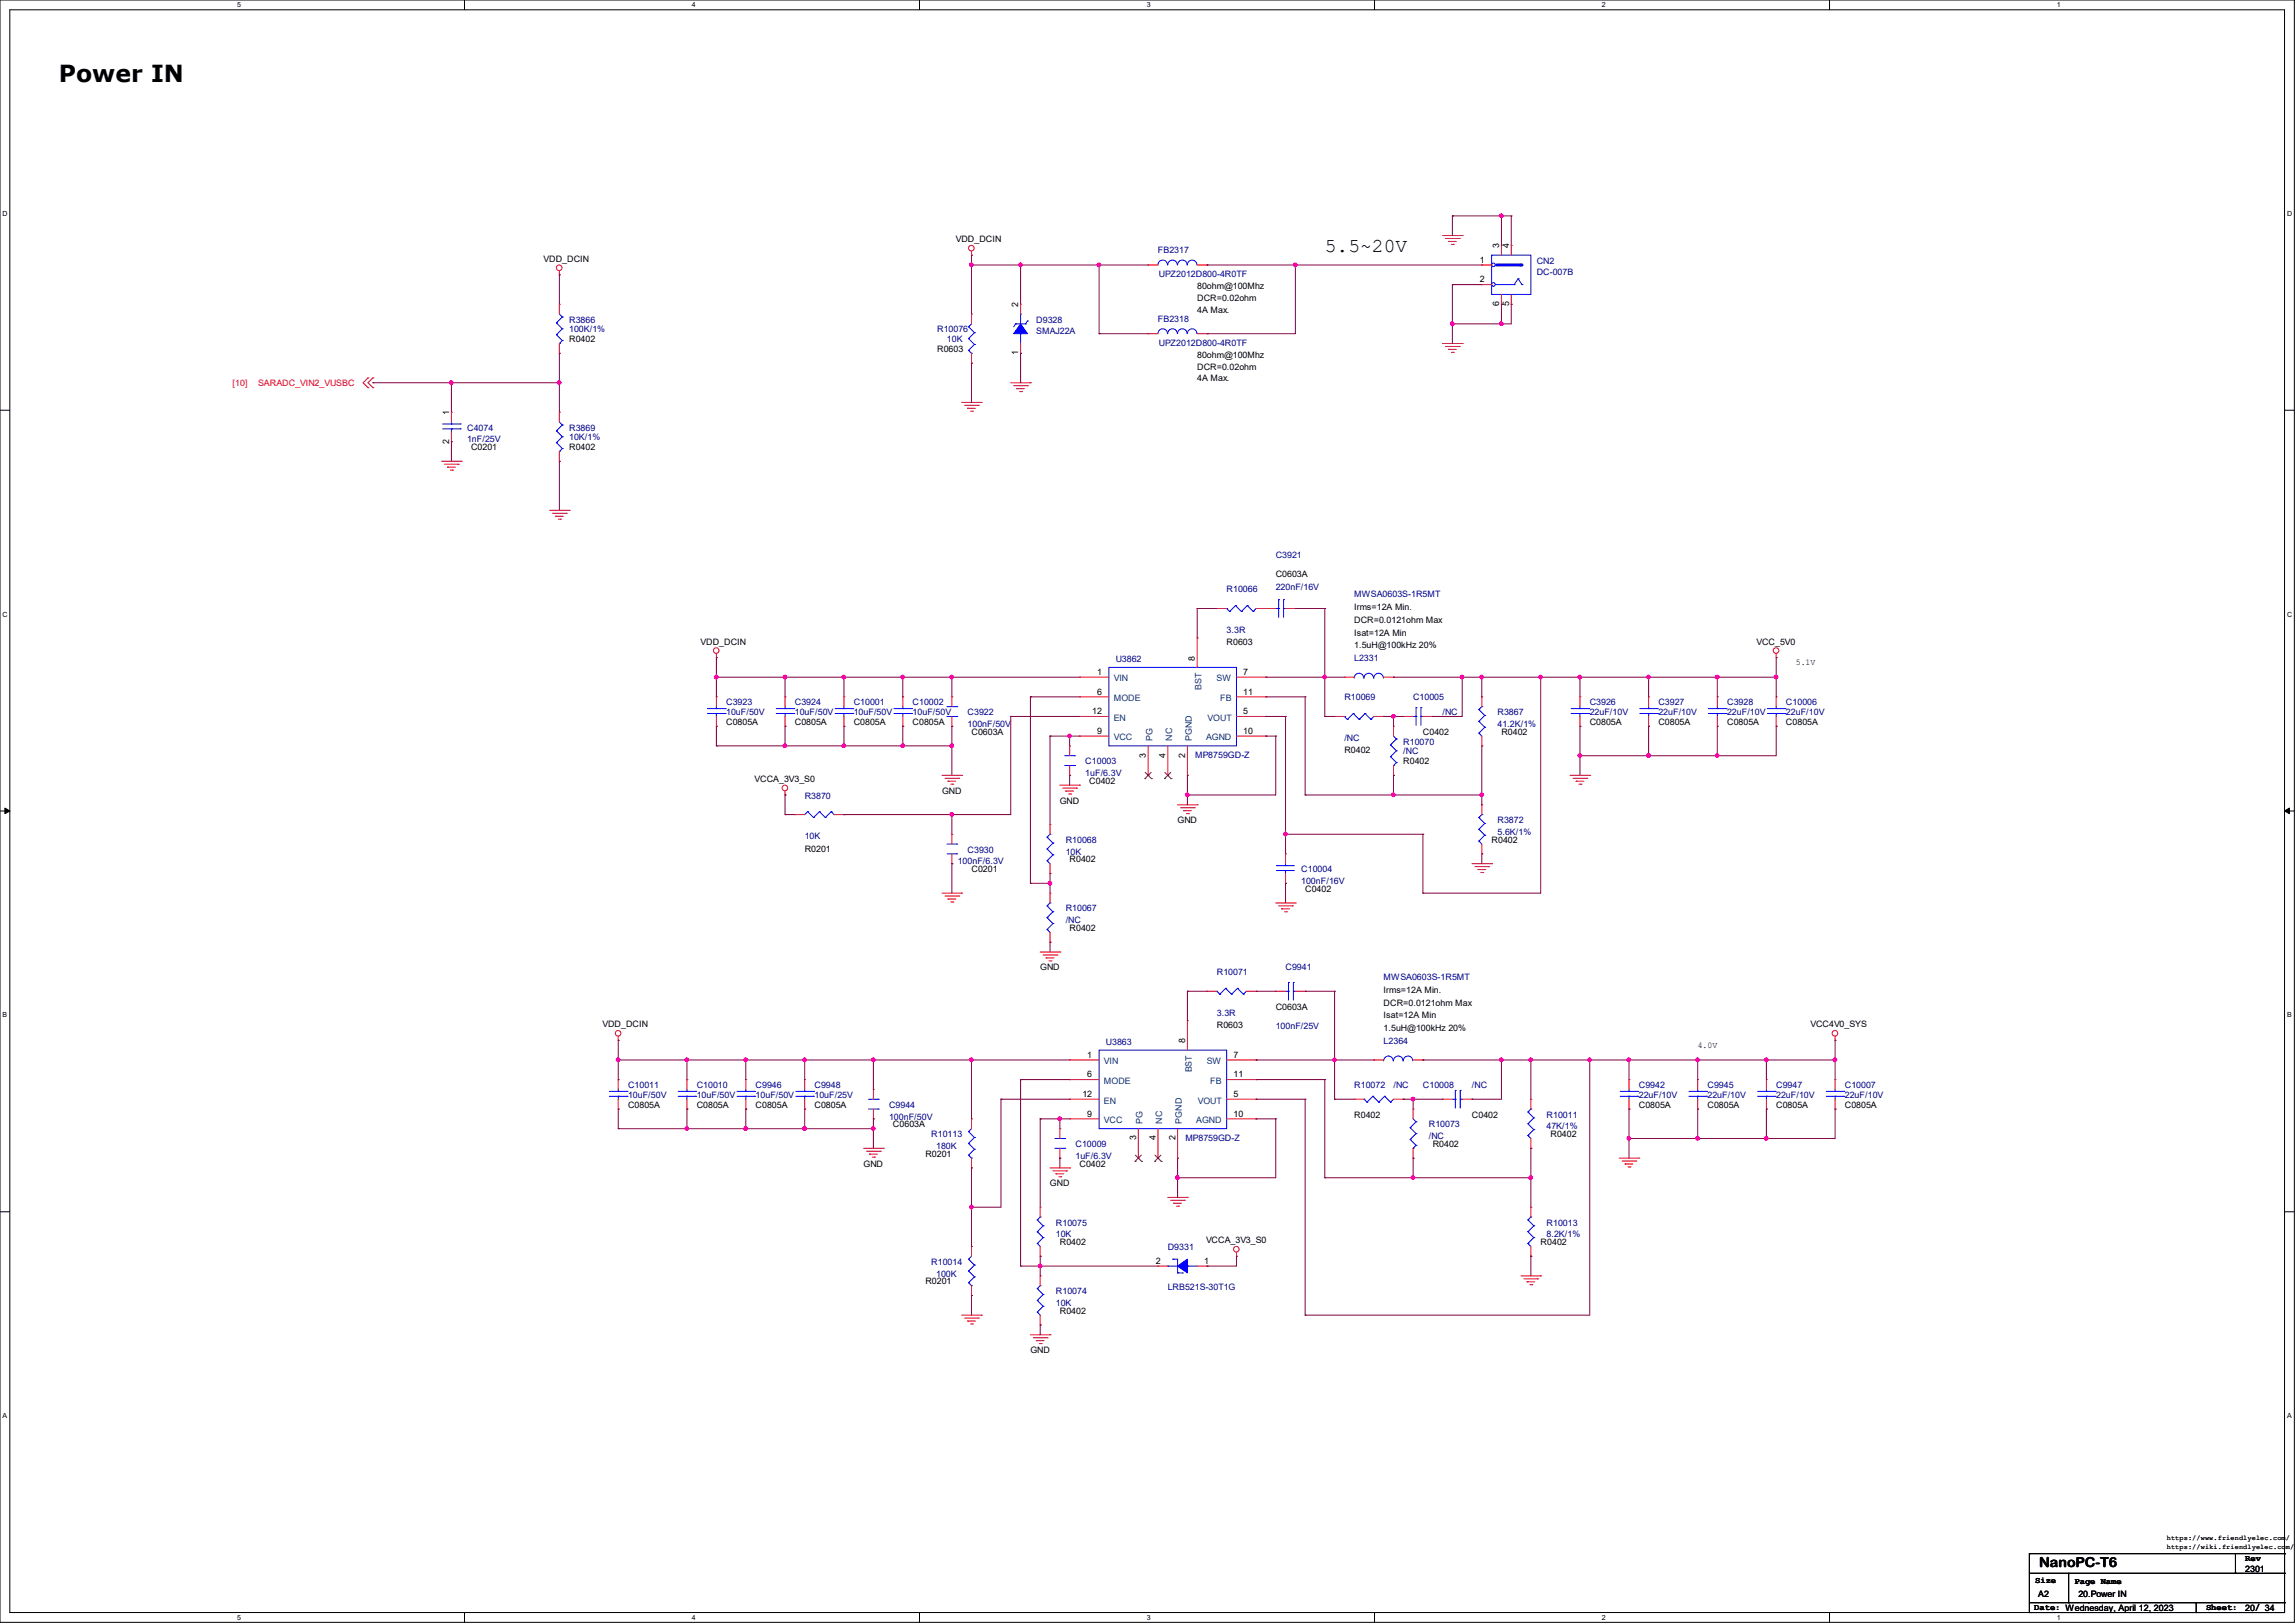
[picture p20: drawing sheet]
<svg xmlns="http://www.w3.org/2000/svg" width="297mm" height="210mm" viewBox="0 0 297 210" stroke-linecap="round" stroke-linejoin="round" font-family="sans-serif">
<defs><g id="words">
<text font-size="3" x="7.6" y="10.7">Power IN</text>
<text font-size="2.5" x="171.4" y="32.6">5.5~20V</text>
<text font-size="1.8" x="263.9" y="202.7">NanoPC-T6</text>
<g font-size="1.1">
<text x="70.4" y="33.9">VDD_DCIN</text>
<text x="123.7" y="31.3">VDD_DCIN</text>
<text x="191.5" y="34">1</text>
<text x="194" y="32.1" transform="rotate(-90 194 32.1)">3</text>
<text x="195.3" y="32.1" transform="rotate(-90 195.3 32.1)">4</text>
<text x="131.8" y="39.8" transform="rotate(-90 131.8 39.8)">2</text>
<text x="154.9" y="37.4">80ohm@100Mhz</text>
<text x="154.9" y="38.9">DCR=0.02ohm</text>
<text x="154.9" y="40.5">4A Max.</text>
<text x="191.5" y="36.5">2</text>
<text x="194" y="39.6" transform="rotate(-90 194 39.6)">6</text>
<text x="195.3" y="39.6" transform="rotate(-90 195.3 39.6)">5</text>
<text x="73.7" y="44.3">R0402</text>
<text x="121.3" y="45.6">R0603</text>
<text x="131.8" y="46" transform="rotate(-90 131.8 46)">1</text>
<text x="154.9" y="46.3">80ohm@100Mhz</text>
<text x="154.9" y="47.8">DCR=0.02ohm</text>
<text x="58.1" y="53.7" transform="rotate(-90 58.1 53.7)">1</text>
<text x="154.9" y="49.4">4A Max.</text>
<text x="58.1" y="57.4" transform="rotate(-90 58.1 57.4)">2</text>
<text x="61" y="58.3">C0201</text>
<text x="73.7" y="58.3">R0402</text>
<text x="165.1" y="74.6">C0603A</text>
<text x="90.7" y="83.4">VDD_DCIN</text>
<text x="158.7" y="83.5">R0603</text>
<text x="175.3" y="79">Irms=12A Min.</text>
<text x="175.3" y="80.6">DCR=0.0121ohm Max</text>
<text x="175.3" y="82.3">Isat=12A Min</text>
<text x="175.3" y="83.9">1.5uH@100kHz 20%</text>
<text x="227.3" y="83.4">VCC_5V0</text>
<text x="142" y="87.3">1</text>
<text x="142" y="89.9">6</text>
<text x="154.6" y="85.5" transform="rotate(-90 154.6 85.5)">8</text>
<text x="160.9" y="87.3">7</text>
<text x="160.9" y="89.9">11</text>
<text x="232.4" y="86.1">5.1V</text>
<text x="94" y="93.8">C0805A</text>
<text x="102.9" y="93.8">C0805A</text>
<text x="110.5" y="93.8">C0805A</text>
<text x="118.1" y="93.8">C0805A</text>
<text x="125.7" y="95.1">C0603A</text>
<text x="141.3" y="92.4">12</text>
<text x="142" y="95">9</text>
<text x="160.9" y="92.4">5</text>
<text x="160.9" y="95">10</text>
<text x="184.1" y="95.1">C0402</text>
<text x="194.3" y="95.1">R0402</text>
<text x="205.7" y="93.8">C0805A</text>
<text x="214.6" y="93.8">C0805A</text>
<text x="223.5" y="93.8">C0805A</text>
<text x="231.1" y="93.8">C0805A</text>
<text x="97.7" y="101.2">VCCA_3V3_S0</text>
<text x="141" y="101.4">C0402</text>
<text x="148.3" y="98" transform="rotate(-90 148.3 98)">3</text>
<text x="150.8" y="98" transform="rotate(-90 150.8 98)">4</text>
<text x="153.4" y="98" transform="rotate(-90 153.4 98)">2</text>
<text x="174" y="97.5">R0402</text>
<text x="181.6" y="98.9">R0402</text>
<text x="121.9" y="102.7">GND</text>
<text x="137.2" y="104">GND</text>
<text x="152.4" y="106.5">GND</text>
<text x="104.1" y="110.2">R0201</text>
<text x="125.7" y="112.9">C0201</text>
<text x="138.4" y="111.6">R0402</text>
<text x="193" y="109.1">R0402</text>
<text x="168.9" y="115.4">C0402</text>
<text x="134.6" y="125.6">GND</text>
<text x="138.4" y="120.5">R0402</text>
<text x="165.1" y="130.6">C0603A</text>
<text x="179.1" y="128.5">Irms=12A Min.</text>
<text x="179.1" y="130.1">DCR=0.0121ohm Max</text>
<text x="179.1" y="131.8">Isat=12A Min</text>
<text x="78" y="132.9">VDD_DCIN</text>
<text x="140.7" y="136.9">1</text>
<text x="153.4" y="135" transform="rotate(-90 153.4 135)">8</text>
<text x="157.5" y="133.1">R0603</text>
<text x="159.6" y="136.9">7</text>
<text x="179.1" y="133.4">1.5uH@100kHz 20%</text>
<text x="219.7" y="135.6">4.0V</text>
<text x="234.3" y="132.9">VCC4V0_SYS</text>
<text x="81.3" y="143.3">C0805A</text>
<text x="90.2" y="143.3">C0805A</text>
<text x="97.8" y="143.3">C0805A</text>
<text x="105.4" y="143.3">C0805A</text>
<text x="140.1" y="141.9">12</text>
<text x="140.7" y="139.4">6</text>
<text x="159.6" y="141.9">5</text>
<text x="159.6" y="139.4">11</text>
<text x="212.1" y="143.3">C0805A</text>
<text x="221" y="143.3">C0805A</text>
<text x="229.9" y="143.3">C0805A</text>
<text x="238.8" y="143.3">C0805A</text>
<text x="115.6" y="145.9">C0603A</text>
<text x="119.8" y="149.7">R0201</text>
<text x="140.7" y="144.5">9</text>
<text x="147" y="147.6" transform="rotate(-90 147 147.6)">3</text>
<text x="149.6" y="147.6" transform="rotate(-90 149.6 147.6)">4</text>
<text x="152.1" y="147.6" transform="rotate(-90 152.1 147.6)">2</text>
<text x="159.6" y="144.5">10</text>
<text x="175.3" y="144.6">R0402</text>
<text x="185.4" y="148.4">R0402</text>
<text x="190.5" y="144.6">C0402</text>
<text x="200.7" y="147.2">R0402</text>
<text x="111.8" y="151">GND</text>
<text x="135.9" y="153.5">GND</text>
<text x="139.7" y="151">C0402</text>
<text x="137.2" y="161.1">R0402</text>
<text x="156.1" y="160.9">VCCA_3V3_S0</text>
<text x="199.4" y="161.1">R0402</text>
<text x="119.8" y="166.2">R0201</text>
<text x="149.6" y="163.5">2</text>
<text x="155.8" y="163.5">1</text>
<text x="137.2" y="170">R0402</text>
<text x="133.3" y="175.1">GND</text>
<text x="290.6" y="203.4">2301</text>
<text x="290.6" y="202">Rev</text>
<text x="263.3" y="208.4">Date: Wednesday, April 12, 2023</text>
<text x="263.4" y="204.8">Size</text>
<text x="263.8" y="206.6">A2</text>
<text x="268.5" y="204.9">Page Name</text>
<text x="269" y="206.6">20.Power IN</text>
<text x="285.5" y="208.4">Sheet:</text>
<text x="290.6" y="208.5">20/ 34</text>
</g>
<g font-size="1.1" fill="#000080">
<text x="149.9" y="32.7">FB2317</text>
<text x="150" y="35.9">UPZ2012D800-4R0TF</text>
<text x="198.9" y="35.6">DC-007B</text>
<text x="198.9" y="34.1">CN2</text>
<text x="73.7" y="41.7">R3866</text>
<text x="134.1" y="41.7">D9328</text>
<text x="149.9" y="41.6">FB2318</text>
<text x="73.7" y="43">100K/1%</text>
<text x="121.3" y="43">R10076</text>
<text x="122.6" y="44.3">10K</text>
<text x="134.1" y="43.3">SMAJ22A</text>
<text x="150" y="44.8">UPZ2012D800-4R0TF</text>
<text x="60.5" y="55.7">C4074</text>
<text x="60.5" y="57.2">1nF/25V</text>
<text x="73.7" y="55.7">R3869</text>
<text x="73.7" y="57">10K/1%</text>
<text x="158.7" y="76.7">R10066</text>
<text x="165.1" y="72.2">C3921</text>
<text x="165.1" y="76.3">220nF/16V</text>
<text x="175.3" y="77.3">MWSA0603S-1R5MT</text>
<text x="158.7" y="81.9">3.3R</text>
<text x="144.4" y="85.7">U3862</text>
<text x="175.3" y="85.6">L2331</text>
<text x="94" y="91.3">C3923</text>
<text x="94" y="92.5">10uF/50V</text>
<text x="102.9" y="91.3">C3924</text>
<text x="102.9" y="92.5">10uF/50V</text>
<text x="110.5" y="91.3">C10001</text>
<text x="110.5" y="92.5">10uF/50V</text>
<text x="118.1" y="91.3">C10002</text>
<text x="118.1" y="92.5">10uF/50V</text>
<text x="125.2" y="92.5">C3922</text>
<text x="125.2" y="94.1">100nF/50V</text>
<text x="174" y="90.6">R10069</text>
<text x="174" y="95.8">/NC</text>
<text x="182.9" y="90.6">C10005</text>
<text x="186.7" y="92.5">/NC</text>
<text x="193.8" y="92.5">R3867</text>
<text x="193.8" y="94.1">41.2K/1%</text>
<text x="205.7" y="91.3">C3926</text>
<text x="205.7" y="92.5">22uF/10V</text>
<text x="214.6" y="91.3">C3927</text>
<text x="214.6" y="92.5">22uF/10V</text>
<text x="223.5" y="91.3">C3928</text>
<text x="223.5" y="92.5">22uF/10V</text>
<text x="231.1" y="91.3">C10006</text>
<text x="231.1" y="92.5">22uF/10V</text>
<text x="140.5" y="98.9">C10003</text>
<text x="140.5" y="100.4">1uF/6.3V</text>
<text x="154.7" y="98.1">MP8759GD-Z</text>
<text x="181.6" y="96.4">R10070</text>
<text x="181.6" y="97.6">/NC</text>
<text x="104.1" y="103.3">R3870</text>
<text x="193.8" y="106.5">R3872</text>
<text x="104.1" y="108.5">10K</text>
<text x="123.9" y="111.8">100nF/6.3V</text>
<text x="125.2" y="110.3">C3930</text>
<text x="137.9" y="109.1">R10068</text>
<text x="137.9" y="110.6">10K</text>
<text x="168.4" y="112.9">C10004</text>
<text x="193.8" y="108">5.6K/1%</text>
<text x="137.9" y="117.9">R10067</text>
<text x="137.9" y="119.5">/NC</text>
<text x="168.4" y="114.4">100nF/16V</text>
<text x="166.4" y="125.6">C9941</text>
<text x="157.5" y="126.2">R10071</text>
<text x="157.5" y="131.4">3.3R</text>
<text x="179.1" y="126.8">MWSA0603S-1R5MT</text>
<text x="143.1" y="135.2">U3863</text>
<text x="165.1" y="133.2">100nF/25V</text>
<text x="179.1" y="135.1">L2364</text>
<text x="81.3" y="140.8">C10011</text>
<text x="81.3" y="142.1">10uF/50V</text>
<text x="90.2" y="140.8">C10010</text>
<text x="90.2" y="142.1">10uF/50V</text>
<text x="97.8" y="140.8">C9946</text>
<text x="97.8" y="142.1">10uF/50V</text>
<text x="105.4" y="140.8">C9948</text>
<text x="105.4" y="142.1">10uF/25V</text>
<text x="115.1" y="143.3">C9944</text>
<text x="175.3" y="140.8">R10072</text>
<text x="180.3" y="140.8">/NC</text>
<text x="184.1" y="140.8">C10008</text>
<text x="190.5" y="140.8">/NC</text>
<text x="212.1" y="140.8">C9942</text>
<text x="212.1" y="142.1">22uF/10V</text>
<text x="221" y="140.8">C9945</text>
<text x="221" y="142.1">22uF/10V</text>
<text x="229.9" y="140.8">C9947</text>
<text x="229.9" y="142.1">22uF/10V</text>
<text x="238.8" y="140.8">C10007</text>
<text x="238.8" y="142.1">22uF/10V</text>
<text x="115.1" y="144.9">100nF/50V</text>
<text x="120.5" y="147.2">R10113</text>
<text x="121.2" y="148.7">180K</text>
<text x="139.2" y="148.4">C10009</text>
<text x="139.2" y="149.9">1uF/6.3V</text>
<text x="153.4" y="147.7">MP8759GD-Z</text>
<text x="184.9" y="145.9">R10073</text>
<text x="184.9" y="147.4">/NC</text>
<text x="200.1" y="144.6">R10011</text>
<text x="200.1" y="146.1">47K/1%</text>
<text x="136.6" y="158.6">R10075</text>
<text x="136.6" y="160.1">10K</text>
<text x="151.1" y="161.8">D9331</text>
<text x="200.1" y="158.6">R10013</text>
<text x="200.1" y="160.1">8.2K/1%</text>
<text x="120.5" y="163.7">R10014</text>
<text x="121.2" y="165.2">100K</text>
<text x="136.6" y="167.5">R10074</text>
<text x="151.1" y="167">LRB521S-30T1G</text>
<text x="136.6" y="169">10K</text>
</g>
<g font-size="1.1" fill="#f00">
<text x="30.1" y="50">[10]</text>
<text x="33.4" y="50">SARADC_VIN2_VUSBC</text>
</g>
<g font-size="1.1" fill="#004080">
<text x="144.1" y="88.2">VIN</text>
<text x="155.5" y="89.2" transform="rotate(-90 155.5 89.2)">BST</text>
<text x="157.4" y="88.2">SW</text>
<text x="144.1" y="90.7">MODE</text>
<text x="144.1" y="95.8">VCC</text>
<text x="144.1" y="93.3">EN</text>
<text x="149.1" y="95.9" transform="rotate(-90 149.1 95.9)">PG</text>
<text x="151.7" y="95.9" transform="rotate(-90 151.7 95.9)">NC</text>
<text x="154.2" y="95.9" transform="rotate(-90 154.2 95.9)">PGND</text>
<text x="156.1" y="95.8">AGND</text>
<text x="156.3" y="93.3">VOUT</text>
<text x="157.9" y="90.7">FB</text>
<text x="142.9" y="137.7">VIN</text>
<text x="156.2" y="137.7">SW</text>
<text x="142.9" y="140.3">MODE</text>
<text x="142.9" y="142.8">EN</text>
<text x="154.2" y="138.8" transform="rotate(-90 154.2 138.8)">BST</text>
<text x="155" y="142.8">VOUT</text>
<text x="156.6" y="140.3">FB</text>
<text x="142.9" y="145.3">VCC</text>
<text x="147.9" y="145.4" transform="rotate(-90 147.9 145.4)">PG</text>
<text x="150.4" y="145.4" transform="rotate(-90 150.4 145.4)">NC</text>
<text x="153" y="145.4" transform="rotate(-90 153 145.4)">PGND</text>
<text x="154.8" y="145.3">AGND</text>
</g>
<g font-size=".9">
<text x="30.7" y=".9">5</text>
<text x="89.5" y=".9">4</text>
<text x="148.4" y=".9">3</text>
<text x="207.3" y=".9">2</text>
<text x="266.2" y=".9">1</text>
<text x=".3" y="28">D</text>
<text x="296" y="28">D</text>
<text x=".3" y="79.8">C</text>
<text x="296" y="79.8">C</text>
<text x=".3" y="131.7">B</text>
<text x="296" y="131.7">B</text>
<text x=".3" y="183.5">A</text>
<text x="296" y="183.5">A</text>
<text x="280.4" y="200.5">https://wiki.friendlyelec.com/</text>
<text x="280.4" y="199.2">https://www.friendlyelec.com/</text>
<text x="30.7" y="209.6">5</text>
<text x="89.5" y="209.6">4</text>
<text x="148.4" y="209.6">3</text>
<text x="207.3" y="209.6">2</text>
<text x="266.2" y="209.6">1</text>
</g>
</g></defs>
<path d="M0 0h296.9v209.9h-296.9zM1.3 1.3h294.4v207.4h-294.4z" fill="none" stroke="#000" stroke-width=".13"/>
<g fill="#fff">
<path d="M30.7 .1h.5v1h-.5z"/>
<path d="M30.7 208.8h.5v1h-.5z"/>
</g>
<path d="M60.1 0v1.3M60.1 208.7v1.2" fill="none" stroke="#000" stroke-width=".13"/>
<g fill="#fff">
<path d="M89.5 .1h.5v1h-.5z"/>
<path d="M89.5 208.8h.5v1h-.5z"/>
</g>
<path d="M119 0v1.3M119 208.7v1.2" fill="none" stroke="#000" stroke-width=".13"/>
<g fill="#fff">
<path d="M148.4 .1h.5v1h-.5z"/>
<path d="M148.4 208.8h.5v1h-.5z"/>
</g>
<path d="M177.9 0v1.3M177.9 208.7v1.2" fill="none" stroke="#000" stroke-width=".13"/>
<g fill="#fff">
<path d="M207.3 .1h.5v1h-.5z"/>
<path d="M207.3 208.8h.5v1h-.5z"/>
</g>
<path d="M236.8 0v1.3M236.8 208.7v1.2" fill="none" stroke="#000" stroke-width=".13"/>
<g fill="#fff">
<path d="M266.2 .1h.5v1h-.5z"/>
<path d="M266.2 208.8h.5v1h-.5z"/>
<path d="M.3 27.2h.7v1h-.7z"/>
<path d="M296 27.2h.6v1h-.6z"/>
<path d="M.3 79h.7v1h-.7z"/>
<path d="M296 79h.6v1h-.6z"/>
</g>
<path d="M0 53.1h1.3M295.7 53.1h1.2" fill="none" stroke="#000" stroke-width=".13"/>
<g fill="#fff">
<path d="M.3 130.9h.6v1h-.6z"/>
<path d="M296 130.9h.6v1h-.6z"/>
</g>
<path d="M0 104.9h1.3M295.7 104.9h1.2" fill="none" stroke="#000" stroke-width=".13"/>
<path d="M.6 104.6l.7 .3-.7 .4zM295.7 104.9l.6-.3v.7z" fill="#000" stroke="#000" stroke-width=".13"/>
<g fill="#fff">
<path d="M.3 182.7h.6v1h-.6z"/>
<path d="M296 182.7h.5v1h-.5z"/>
</g>
<g fill="none" stroke="#000" stroke-width=".13">
<path d="M0 156.8h1.3M295.7 156.8h1.2M262.6 208.7h.1M262.6 201h.1M262.6 203.6h33.1M262.6 201v7.7M262.6 207.4h33.1M262.6 201h33.1M267.7 207.4h.1M267.7 203.6v3.8M270.3 207.4h.1M284.2 208.7h.1"/>
<path d="M284.2 207.4v1.3M289.3 203.6h.1M289.3 201v2.6M295.7 203.6h.1M295.7 201h.1M295.7 207.4h.1M295.7 201v7.7h-33.1"/>
</g>
<g fill="none" stroke="#f00" stroke-width=".13">
<path d="M72.4 35.6h.1M72.4 35.1v.5M125.7 33h.1M125.7 32.5v.5M186.7 30.5h2.5M187.1 30.9h1.7M187.5 31.2h.1M187.5 31.2h1M187.8 31.6h.3M188.1 31.6h.1M188.8 30.9h.1M189.2 30.5h.1"/>
<path d="M47.6 50.2h.1M47.6 48.9h.1M47.6 48.9l-.6 .6 .6 .7M48.3 50.2h.1M48.3 48.9h.1M48.3 48.9l-.7 .6 .7 .7M57.1 59.7h2.6M58.4 53.3h.1M58.4 57.1h.1M58.4 53.3v1.3M58.4 55.9v1.2M59.7 59.7h.1"/>
<path d="M72.4 53.3h.1M72.4 59.7h.1M72.4 53.3v1.3M72.4 58.4v1.3M124.5 52.1h2.5M124.8 52.5h1.8M125.2 52.8h.1M125.2 52.8h1M125.6 53.2h.3M125.9 53.2h.1M126.6 52.5h.1M127 52.1h.1"/>
<path d="M130.8 49.5h2.5M131.2 49.9h1.8M131.6 50.3h.1M131.6 50.3h1M132 50.7h.2M132.2 50.7h.1M133 49.9h.1M133.3 49.5h.1M186.7 44.4h2.5M187.1 44.8h1.7M187.5 45.2h.1M187.5 45.2h1"/>
<path d="M187.8 45.6h.3M188.1 45.6h.1M188.8 44.8h.1M189.2 44.4h.1M57.5 60.1h1.8M57.9 60.5h.1M57.9 60.5h1M58.3 60.8h.2M58.5 60.8h.1M59.3 60.1h.1M71.1 66h2.6M71.5 66.4h1.8"/>
<path d="M71.9 66.8h.1M71.9 66.8h1M72.3 67.2h.2M72.5 67.2h.1M73.3 66.4h.1M73.7 66h.1M157.5 78.7h.1M157.5 78.7h1.2M162.6 78.7h1.2M163.8 78.7h.1M92.7 85.1h.1M92.7 84.6v.5"/>
<path d="M138.4 96.5h.1M138.4 96.5v1.3M138.4 99.1v1.2M139.7 87.6h.1M139.7 90.2h.1M139.7 95.2h.1M139.7 92.7h.1M139.7 87.6h3.8M139.7 92.7h3.8M139.7 90.2h3.8M139.7 95.2h3.8M148.6 96.5v3.8"/>
<path d="M151.1 96.5v3.8M153.7 96.5v3.8M154.9 82.5h.1M154.9 82.5v3.9M160 87.6h3.8M160 92.7h3.8M160 90.2h3.8M160 95.2h3.8M163.8 92.7h.1M163.8 87.6h.1M163.8 95.2h.1M163.8 90.2h.1"/>
<path d="M213.4 90.2h.1M213.4 94h.1M213.4 90.2v1.2M213.4 92.7v1.3M222.2 90.2h.1M222.2 94h.1M222.2 90.2v1.2M222.2 92.7v1.3M229.9 85.1h.1M229.9 90.2h.1M229.9 94h.1M229.9 84.6v.5"/>
<path d="M229.9 90.2v1.2M229.9 92.7v1.3M101.6 102.9h.1M101.6 102.4v.5M121.9 100.3h2.6M121.9 115.6h2.6M122.3 100.7h1.8M122.3 116h1.8M122.7 101.1h.1M122.7 116.3h.1M122.7 101.1h1M122.7 116.3h1"/>
<path d="M123.1 101.5h.2M123.1 116.7h.2M123.3 101.5h.1M123.3 116.7h.1M124.1 100.7h.1M124.1 116h.1M124.5 100.3h.1M124.5 115.6h.1M135.9 115.6h.1M135.9 115.6v1.2M137.2 101.6h2.5M137.5 102h1.8"/>
<path d="M137.9 102.4h.1M137.9 102.4h1M138.3 102.7h.3M138.4 100.3h.1M138.6 102.7h.1M139.3 102h.1M139.7 101.6h.1M148.6 100.3h.1M151.1 100.3h.1M152.4 104.1h2.5M152.8 104.5h1.8M153.2 104.9h.1"/>
<path d="M153.2 104.9h1M153.5 105.3h.3M153.7 100.3h.1M153.8 105.3h.1M154.6 104.5h.1M154.9 104.1h.1M165.1 116.8h2.5M165.5 117.2h1.8M165.9 117.6h.1M165.9 117.6h1M166.2 118h.3M166.4 110.5h.1"/>
<path d="M166.4 114.3h.1M166.4 110.5v1.3M166.4 113v1.3M166.5 118h.1M167.3 117.2h.1M167.6 116.8h.1M190.5 111.8h2.5M190.9 112.1h1.8M191.3 112.5h.1M191.3 112.5h1M191.6 112.9h.3M191.8 110.5h.1"/>
<path d="M191.8 104.1h.1M191.8 104.1v1.3M191.8 109.2v1.3M191.9 112.9h.1M192.7 112.1h.1M193 111.8h.1M203.2 100.3h2.5M203.6 100.7h1.8M204 101.1h.1M204 101.1h1M204.3 101.5h.3M204.6 101.5h.1"/>
<path d="M205.4 100.7h.1M205.7 100.3h.1M80 134.6h.1M80 134.1v.5M96.5 139.7h.1M96.5 139.7v1.3M134.6 123.2h2.6M135 123.6h1.8M135.4 124h.1M135.4 124h1M135.8 124.3h.2M135.9 121.9h.1"/>
<path d="M135.9 120.6v1.3M136 124.3h.1M136.8 123.6h.1M137.2 123.2h.1M138.4 137.2h.1M138.4 139.7h.1M138.4 137.2h3.8M138.4 139.7h3.8M153.7 132.1h.1M153.7 132.1v3.8M158.7 137.2h3.9M158.7 139.7h3.9"/>
<path d="M162.6 137.2h.1M162.6 139.7h.1M165.1 128.3h.1M165.1 128.3h1.3M167.6 128.3h1.3M168.9 128.3h.1M237.5 134.6h.1M237.5 134.1v.5M96.5 143.5h.1M96.5 142.2v1.3M111.8 148.6h2.5M112.1 149h1.8"/>
<path d="M112.5 149.4h.1M112.5 149.4h1M112.9 149.7h.3M113.2 149.7h.1M113.9 149h.1M114.3 148.6h.1M135.9 151.1h2.5M136.3 151.5h1.7M136.7 151.9h.1M136.7 151.9h1M137 152.3h.3M137.3 152.3h.1"/>
<path d="M138 151.5h.1M138.4 151.1h.1M138.4 144.8h.1M138.4 142.2h.1M138.4 142.2h3.8M138.4 144.8h3.8M147.3 149.9h.1M147.3 146v3.9M149.9 149.9h.1M149.9 146v3.9M151.1 154.9h2.6M151.5 155.3h1.8"/>
<path d="M151.9 155.7h.1M151.9 155.7h1M152.3 156.1h.2M152.4 149.9h.1M152.4 146v3.9M152.5 156.1h.1M153.3 155.3h.1M153.7 154.9h.1M158.7 142.2h3.9M158.7 144.8h3.9M162.6 142.2h.1M162.6 144.8h.1"/>
<path d="M182.9 143.5h.1M182.9 149.9h.1M182.9 143.5v1.3M182.9 148.6v1.3M186.7 142.2h.1M186.7 142.2h1.3M189.2 142.2h1.3M190.5 142.2h.1M198.1 148.6h.1M198.1 142.2h.1M198.1 142.2v1.3M198.1 147.3v1.3"/>
<path d="M209.5 149.9h2.6M209.9 150.2h1.8M210.3 150.6h.1M210.3 150.6h1M210.7 151h.2M210.9 151h.1M211.7 150.2h.1M212.1 149.9h.1M124.5 170.2h2.5M124.8 170.6h1.8M125.2 170.9h.1M125.2 170.9h1"/>
<path d="M125.6 171.3h.3M125.7 161.3h.1M125.7 167.6h.1M125.7 161.3v1.3M125.7 166.4v1.2M125.9 171.3h.1M126.6 170.6h.1M127 170.2h.1M133.3 172.7h2.6M133.7 173.1h1.8M134.1 173.5h.1M134.1 173.5h1"/>
<path d="M134.5 173.9h.2M134.7 173.9h.1M135.5 173.1h.1M135.9 172.7h.1M160 162.6h.1M160 162.1v.5M196.8 165.1h2.6M197.2 165.5h1.8M197.6 165.9h.1M197.6 165.9h1M198 166.2h.2M198.2 166.2h.1"/>
<path d="M199 165.5h.1M199.4 165.1h.1"/>
<circle cx="72.4" cy="34.6" r=".36"/>
<circle cx="125.7" cy="32.1" r=".36"/>
<circle cx="92.7" cy="84.2" r=".36"/>
<circle cx="229.8" cy="84.2" r=".36"/>
<circle cx="101.6" cy="102" r=".36"/>
<circle cx="80" cy="133.7" r=".36"/>
<circle cx="237.5" cy="133.7" r=".36"/>
<circle cx="160" cy="161.6" r=".36"/>
</g>
<g fill="none" stroke="#00f" stroke-width=".13">
<path d="M57.3 55.5h2.3M57.3 54.9h2.3M58.4 54.9h.1M58.4 55.5h.1M58.4 54.6v.3M58.4 55.5v.4M59.6 55.5h.1M59.6 54.9h.1M72 55.8h.1M72 57.3h.1M72 55.8l.8 .7M72 57.3l.8 .7"/>
<path d="M72.4 58.4h.1M72.4 54.6l.4 .4M72.8 55h.1M72.8 56.5h.1M72.8 58h.1M72.8 55l-.8 .8M72.8 56.5l-.8 .8M72.8 58l-.4 .4M158.7 78.7h.1M158.7 78.7l.4 .4M159.1 79.1h.1M159.9 78.4h.1"/>
<path d="M159.9 78.4l.8 .7M159.9 78.4l-.8 .7M160.7 79.1h.1M161.4 78.4h.1M161.4 78.4l.8 .7M161.4 78.4l-.7 .7M162.2 79.1h.1M162.6 78.7l-.4 .4M137.8 99.1h1.3M137.8 97.8h1.3M139.1 99.1h.1M139.1 97.8h.1"/>
<path d="M143.5 86.4h16.5v10.1h-16.5zM212.2 92.3h2.3M212.2 91.7h2.3M213.4 91.7h.1M213.4 92.3h.1M213.4 91.4v.3M213.4 92.3v.4M214.5 92.3h.1M214.5 91.7h.1M221.1 92.3h2.3M221.1 91.7h2.3M222.2 91.7h.1"/>
<path d="M222.2 92.3h.1M222.2 91.4v.3M222.2 92.3v.4M223.4 92.3h.1M223.4 91.7h.1M228.7 92.3h2.3M228.7 91.7h2.3M229.9 91.7h.1M229.9 92.3h.1M229.9 91.4v.3M229.9 92.3v.4M231 92.3h.1"/>
<path d="M231 91.7h.1M135.5 118.7h.1M135.5 117.2h.1M135.5 118.7l.8 .8M135.5 117.2l.8 .8M135.9 116.8h.1M135.9 116.8l-.4 .4M136.3 119.5h.1M136.3 118h.1M136.3 119.5l-.8 .8M136.3 118l-.8 .7M165.2 112.6h.1"/>
<path d="M165.2 112h.1M165.2 112.6h2.3M165.2 112h2.3M166.4 112h.1M166.4 112.6h.1M166.4 111.8v.2M166.4 112.6v.4M191.4 108.8h.1M191.4 107.3h.1M191.4 105.8h.1M191.4 108.8l.4 .4M191.4 107.3l.8 .8"/>
<path d="M191.4 105.8l.8 .8M191.8 105.4h.1M191.8 105.4l-.4 .4M192.2 108.1h.1M192.2 106.6h.1M192.2 108.1l-.8 .7M192.2 106.6l-.8 .7M135.5 120.3h.1M135.5 120.3l.4 .3M142.2 135.9h16.5v10.1h-16.5zM166.4 128.3h.4M166.8 127.1h.1"/>
<path d="M166.8 128.3h.1M166.8 127.1v2.3M167.4 128.3h.1M167.4 127.1h.1M167.4 128.3h.2M167.4 127.1v2.3M95.4 141.9h2.3M95.4 141.2h2.3M96.5 141.2h.1M96.5 141.9h.1M96.5 141v.2M96.5 141.9v.3"/>
<path d="M97.7 141.9h.1M97.7 141.2h.1M182.5 145.9h.1M182.5 147.4h.1M182.5 145.9l.8 .8M182.5 147.4l.8 .8M182.9 148.6h.1M182.9 144.8l.4 .4M183.3 145.2h.1M183.3 146.7h.1M183.3 148.2h.1M183.3 145.2l-.8 .7"/>
<path d="M183.3 146.7l-.8 .7M183.3 148.2l-.4 .4M188 142.2h.3M188.3 141.1h.1M188.3 142.2h.1M188.3 141.1v2.3M189 142.2h.1M189 141.1h.1M189 142.2h.2M189 141.1v2.3M197.7 146.9h.1M197.7 145.4h.1"/>
<path d="M197.7 143.9h.1M197.7 146.9l.4 .4M197.7 145.4l.8 .8M197.7 143.9l.8 .8M198.1 143.5h.1M198.1 143.5l-.4 .4M198.5 146.2h.1M198.5 144.7h.1M198.5 146.2l-.8 .7M198.5 144.7l-.8 .7M125.3 162.9h.1M125.3 164.5h.1"/>
<path d="M125.3 166h.1M125.3 162.9l.8 .8M125.3 164.5l.8 .7M125.3 166l.4 .4M125.7 166.4h.1M125.7 162.6l-.4 .3M126.1 163.7h.1M126.1 165.2h.1M126.1 163.7l-.8 .8M126.1 165.2l-.8 .8"/>
</g>
<g fill="none" stroke="#804000" stroke-width=".13">
<path d="M148.2 99.9l.8 .9M149 99.9l-.8 .9M150.7 99.9l.9 .9M151.5 99.9l-.8 .9M148.2 100.8h.1M149 100.8h.1M150.7 100.8h.1M151.6 100.8h.1M146.9 150.3h.1M146.9 149.5l.8 .8M147.7 149.5l-.8 .8M147.7 150.3h.1"/>
<path d="M149.4 150.3h.1M149.5 149.5l.8 .8M150.2 149.5l-.8 .8M150.3 150.3h.1"/>
</g>
<path d="M193.7 34.3h3.1" fill="none" stroke="#00f" stroke-width=".38"/>
<circle cx="196.8" cy="34.3" r=".19" fill="#00f"/>
<g fill="none" stroke="#00f" stroke-width=".13">
<path d="M151.1 34.3a.61 .61 0 0 0-.6-.6 .61 .61 0 0 0-.6 .6M152.4 34.3a.61 .61 0 0 0-.7-.6 .61 .61 0 0 0-.6 .6M153.6 34.3a.61 .61 0 0 0-.6-.6 .61 .61 0 0 0-.6 .6M154.9 34.3a.61 .61 0 0 0-.6-.6 .61 .61 0 0 0-.6 .6M193 33h5.1v5.1h-5.1zM193.5 36.8h2.5M196 36.8h.1M196.5 36.1h.1M196.5 36.1l-.5 .7M196.5 36.1l.5 .7M197 36.8h.1M72 41.8h.1"/>
<path d="M72 43.3h.1M72 41.8l.8 .7M72 43.3l.8 .8M72.4 44.4h.1M72.4 40.6l.4 .4M72.8 41h.1M72.8 42.5h.1M72.8 44.1h.1M72.8 41l-.8 .8M72.8 42.5l-.8 .8M72.8 44.1l-.4 .3M125.3 42.3h.1"/>
<path d="M125.3 43.8h.1M125.3 45.3h.1M125.3 42.3l.8 .8M125.3 43.8l.8 .8M125.3 45.3l.4 .4M125.7 45.7h.1M125.7 41.9l-.4 .4M126.1 43.1h.1M126.1 44.6h.1M126.1 43.1l-.8 .7M126.1 44.6l-.8 .7M131.4 41.9h.1"/>
<path d="M131.4 41.9l-.2 .4M131.4 41.9h1.3M132.1 43.2h.1M132.1 40.6h.1M132.1 40.6v1.3M132.1 43.2v1.2M132.7 41.9h.1M133 41.5h.1M133 41.5l-.3 .4M151.1 43.2a.61 .61 0 0 0-.6-.7 .61 .61 0 0 0-.6 .7M152.4 43.2a.61 .61 0 0 0-.7-.7 .61 .61 0 0 0-.6 .7M153.6 43.2a.61 .61 0 0 0-.6-.7 .61 .61 0 0 0-.6 .7"/>
<path d="M154.9 43.2a.61 .61 0 0 0-.6-.7 .61 .61 0 0 0-.6 .7M165.1 78.7h.4M165.5 77.6h.1M165.5 78.7h.1M165.5 77.6v2.3M166.1 78.7h.1M166.1 77.6h.1M166.1 78.7h.3M166.1 77.6v2.3M91.6 92.3h2.3M91.6 91.7h2.3M92.7 91.7h.1"/>
<path d="M92.7 92.3h.1M92.7 91.4v.3M92.7 92.3v.4M93.9 92.3h.1M93.9 91.7h.1M100.5 92.3h2.2M100.5 91.7h2.2M101.6 91.7h.1M101.6 92.3h.1M101.6 91.4v.3M101.6 92.3v.4M102.7 92.3h.1"/>
<path d="M102.7 91.7h.1M108.1 92.3h2.3M108.1 91.7h2.3M109.2 91.7h.1M109.2 92.3h.1M109.2 91.4v.3M109.2 92.3v.4M110.4 92.3h.1M110.4 91.7h.1M115.7 92.3h2.3M115.7 91.7h2.3M116.8 91.7h.1"/>
<path d="M116.8 92.3h.1M116.8 91.4v.3M116.8 92.3v.4M118 92.3h.1M118 91.7h.1M122.6 92.7h1.2M122.6 91.4h1.2M123.8 92.7h.1M123.8 91.4h.1M174 92.7h.1M174 92.7l.4 .4M174.4 93.1h.1"/>
<path d="M175.1 92.3h.1M175.1 92.3l.8 .8M175.1 92.3l-.7 .8M175.9 93.1h.1M176.5 87.8a.61 .61 0 0 0-.6-.7 .61 .61 0 0 0-.6 .7M176.7 92.3h.1M176.7 92.3l.7 .8M176.7 92.3l-.8 .8M177.4 93.1h.1M177.8 87.8a.61 .61 0 0 0-.7-.7 .61 .61 0 0 0-.6 .7M177.8 92.7l-.4 .4M179 87.8a.61 .61 0 0 0-.6-.7 .61 .61 0 0 0-.6 .7"/>
<path d="M180 96.4h.1M180 97.9h.1M180 96.4l.7 .8M180 97.9l.7 .8M180.3 99.1h.1M180.3 95.2l.4 .4M180.7 95.6h.1M180.7 97.2h.1M180.7 98.7h.1M180.7 95.6l-.7 .8M180.7 97.2l-.7 .7M180.7 98.7l-.4 .4"/>
<path d="M182.9 92.7h.4M183.3 91.6h.1M183.3 92.7h.1M183.3 91.6v2.3M183.9 92.7h.1M183.9 91.6h.1M183.9 92.7h.2M183.9 91.6v2.3M191.4 94.9h.1M191.4 93.3h.1M191.4 91.8h.1M191.4 94.9l.4 .3"/>
<path d="M191.4 93.3l.8 .8M191.4 91.8l.8 .8M191.8 91.4h.1M191.8 91.4l-.4 .4M192.2 94.1h.1M192.2 92.6h.1M192.2 94.1l-.8 .8M192.2 92.6l-.8 .7M203.3 92.3h2.3M203.3 91.7h2.3M204.5 91.7h.1M204.5 92.3h.1"/>
<path d="M204.5 91.4v.3M204.5 92.3v.4M205.6 92.3h.1M205.6 91.7h.1M104.5 105h.1M104.5 105l-.4 .4M104.5 105l.8 .8M105.3 105.8h.1M106 105h.1M106 105l-.7 .8M106 105l.8 .8M106.8 105.8h.1"/>
<path d="M107.6 105h.1M107.6 105l-.8 .8M107.6 105l.3 .4M107.9 105.4h.1M122.6 110.5h1.2M122.6 109.2h1.2M123.8 110.5h.1M123.8 109.2h.1M135.5 111.4h.1M135.5 109.9h.1M135.5 108.3h.1M135.5 111.4l.4 .4"/>
<path d="M135.5 109.9l.8 .7M135.5 108.3l.8 .8M135.9 107.9h.1M135.9 107.9l-.4 .4M136.3 110.6h.1M136.3 109.1h.1M136.3 110.6l-.8 .8M136.3 109.1l-.8 .8M157.5 128.3h.1M157.5 128.3l.4 .4M157.9 128.7h.1M158.6 127.9h.1"/>
<path d="M158.6 127.9l.8 .8M158.6 127.9l-.7 .8M159.4 128.7h.1M160.1 127.9h.1M160.1 127.9l.8 .8M160.1 127.9l-.7 .8M160.9 128.7h.1M161.3 128.3l-.4 .4M180.3 137.3a.61 .61 0 0 0-.6-.6 .61 .61 0 0 0-.6 .6M181.6 137.3a.61 .61 0 0 0-.6-.6 .61 .61 0 0 0-.7 .6M182.8 137.3a.61 .61 0 0 0-.6-.6 .61 .61 0 0 0-.6 .6M78.9 141.9h2.3"/>
<path d="M78.9 141.2h2.3M80 141.2h.1M80 141.9h.1M80 141v.2M80 141.9v.3M81.2 141.9h.1M81.2 141.2h.1M87.8 141.9h2.2M87.8 141.2h2.2M88.9 141.2h.1M88.9 141.9h.1M88.9 141v.2"/>
<path d="M88.9 141.9v.3M90 141.9h.1M90 141.2h.1M103 141.9h2.3M103 141.2h2.3M104.1 141.2h.1M104.1 141.9h.1M104.1 141v.2M104.1 141.9v.3M105.3 141.9h.1M105.3 141.2h.1M112.4 143.5h1.3"/>
<path d="M112.4 142.2h1.3M113.7 143.5h.1M113.7 142.2h.1M125.3 146.4h.1M125.3 148h.1M125.3 149.5h.1M125.3 146.4l.8 .8M125.3 148l.8 .7M125.3 149.5l.4 .4M125.7 149.9h.1M125.7 146l-.4 .4M126.1 147.2h.1"/>
<path d="M126.1 148.7h.1M126.1 147.2l-.8 .8M126.1 148.7l-.8 .8M134.2 159.4h.1M134.2 157.9h.1M134.2 159.4l.8 .7M134.2 157.9l.8 .7M134.6 157.5h.1M134.6 157.5l-.4 .4M135 158.6h.1M135 158.6l-.8 .8M136.5 148.6h1.3"/>
<path d="M136.5 147.3h1.3M137.8 148.6h.1M137.8 147.3h.1M176.5 142.2h.1M176.5 142.2l.4 .4M176.9 142.6h.1M177.7 141.9h.1M177.7 141.9l.7 .7M177.7 141.9l-.8 .7M178.4 142.6h.1M179.2 141.9h.1M179.2 141.9l.8 .7"/>
<path d="M179.2 141.9l-.8 .7M180 142.6h.1M180.3 142.2l-.3 .4M197.7 159.4h.1M197.7 157.9h.1M197.7 159.4l.8 .7M197.7 157.9l.8 .7M198.1 157.5h.1M198.1 157.5l-.4 .4M198.5 158.6h.1M198.5 158.6l-.8 .8M209.7 141.9h2.3"/>
<path d="M209.7 141.2h2.3M210.8 141.2h.1M210.8 141.9h.1M210.8 141v.2M210.8 141.9v.3M212 141.9h.1M212 141.2h.1M218.6 141.9h2.3M218.6 141.2h2.3M219.7 141.2h.1M219.7 141.9h.1M219.7 141v.2"/>
<path d="M219.7 141.9v.3M220.9 141.9h.1M220.9 141.2h.1M227.5 141.9h2.2M227.5 141.2h2.2M228.6 141.2h.1M228.6 141.9h.1M228.6 141v.2M228.6 141.9v.3M229.7 141.9h.1M229.7 141.2h.1M236.3 141.9h2.3"/>
<path d="M236.3 141.2h2.3M237.5 141.2h.1M237.5 141.9h.1M237.5 141v.2M237.5 141.9v.3M238.6 141.9h.1M238.6 141.2h.1M134.2 169.8h.1M134.2 168.3h.1M134.2 166.8h.1M134.2 160.9h.1M134.2 169.8l.4 .4"/>
<path d="M134.2 168.3l.8 .7M134.2 166.8l.8 .7M134.2 160.9l.4 .4M134.6 166.4h.1M134.6 166.4l-.4 .4M135 169h.1M135 167.5h.1M135 160.1h.1M135 169l-.8 .8M135 167.5l-.8 .8M135 160.1l-.8 .8M151.1 163.8h.1"/>
<path d="M151.1 163.8h1.3M151.8 162.9h.1M151.8 162.9h.6v1.8M152.4 164.7h.1M152.4 164.7h.6M153 164.7h.1M153.7 163.8h.1M153.7 163.8h1.2M197.7 160.9h.1M197.7 160.9l.4 .4M198.5 160.1h.1M198.5 160.1l-.8 .8"/>
<circle cx="193.3" cy="34.3" r=".23"/>
<circle cx="193.3" cy="36.8" r=".23"/>
</g>
<g fill="none" stroke="#f00" stroke-width=".13">
<path d="M72.4 39.4h.1M72.4 39.4v1.2M132.1 39.4h.1M132.1 39.4v1.2M148.6 34.3h.1M148.6 34.3h1.3M154.9 34.3h1.3M156.2 34.3h.1M191.8 36.8h.1M191.8 34.3h.1M191.8 36.8h1.2M191.8 34.3h1.2"/>
<path d="M194.3 39.4h.1M194.3 31.7h.1M194.3 31.7v1.3M194.3 38.1v1.3M195.6 31.7h.1M195.6 39.4h.1M195.6 31.7v1.3M195.6 38.1v1.3M72.4 45.7h.1M72.4 44.4v1.3M125.7 40.6h.1M125.7 47h.1"/>
<path d="M125.7 40.6v1.3M125.7 45.7v1.3M132.1 45.7h.1M132.1 44.4v1.3M148.6 43.2h.1M148.6 43.2h1.3M154.9 43.2h1.3M156.2 43.2h.1M163.8 78.7h.1M163.8 78.7h1.3M166.4 78.7h1.2M167.6 78.7h.1"/>
<path d="M92.7 90.2h.1M92.7 94h.1M92.7 90.2v1.2M92.7 92.7v1.3M101.6 90.2h.1M101.6 94h.1M101.6 90.2v1.2M101.6 92.7v1.3M109.2 90.2h.1M109.2 94h.1M109.2 90.2v1.2M109.2 92.7v1.3"/>
<path d="M116.8 90.2h.1M116.8 94h.1M116.8 90.2v1.2M116.8 92.7v1.3M123.2 94h.1M123.2 90.2h.1M123.2 90.2v1.2M123.2 92.7v1.3M172.7 92.7h.1M172.7 92.7h1.3M174 87.6h.1M174 87.6h1.3"/>
<path d="M177.8 92.7h1.3M179.1 92.7h.1M179.1 87.6h1.2M180.3 87.6h.1M180.3 94h.1M180.3 94v1.2M180.3 99.1v1.2M181.6 92.7h.1M181.6 92.7h1.3M184.1 92.7h1.3M185.4 92.7h.1M191.8 96.5h.1"/>
<path d="M191.8 90.2h.1M191.8 90.2v1.2M191.8 95.2v1.3M204.5 90.2h.1M204.5 94h.1M204.5 90.2v1.2M204.5 92.7v1.3M102.9 105.4h.1M102.9 105.4h1.2M107.9 105.4h1.3M109.2 105.4h.1M123.2 111.8h.1"/>
<path d="M123.2 107.9h.1M123.2 107.9v1.3M123.2 110.5v1.3M135.9 113h.1M135.9 106.7h.1M135.9 106.7v1.2M135.9 111.8v1.2M180.3 100.3h.1M80 139.7h.1M80 139.7v1.3M88.9 139.7h.1M88.9 139.7v1.3"/>
<path d="M104.1 139.7h.1M104.1 139.7v1.3M156.2 128.3h.1M156.2 128.3h1.3M161.3 128.3h1.3M162.6 128.3h.1M177.8 137.2h.1M177.8 137.2h1.3M182.9 137.2h1.2M184.1 137.2h.1M210.8 139.7h.1M210.8 139.7v1.3"/>
<path d="M219.7 139.7h.1M219.7 139.7v1.3M228.6 139.7h.1M228.6 139.7v1.3M237.5 139.7h.1M237.5 139.7v1.3M80 143.5h.1M80 142.2v1.3M88.9 143.5h.1M88.9 142.2v1.3M104.1 143.5h.1M104.1 142.2v1.3"/>
<path d="M113 144.8h.1M113 141h.1M113 141v1.2M113 143.5v1.3M125.7 144.8h.1M125.7 151.1h.1M125.7 144.8v1.2M125.7 149.9v1.2M134.6 156.2h.1M134.6 156.2v1.3M137.2 149.9h.1M137.2 146h.1"/>
<path d="M137.2 146v1.3M137.2 148.6v1.3M175.3 142.2h.1M175.3 142.2h1.2M180.3 142.2h1.3M181.6 142.2h.1M198.1 156.2h.1M198.1 156.2v1.3M210.8 143.5h.1M210.8 142.2v1.3M219.7 143.5h.1M219.7 142.2v1.3"/>
<path d="M228.6 143.5h.1M228.6 142.2v1.3M237.5 143.5h.1M237.5 142.2v1.3M134.6 171.4h.1M134.6 165.1h.1M134.6 162.6h.1M134.6 161.3v1.3M134.6 165.1v1.3M134.6 170.2v1.2M149.9 163.8h.1M149.9 163.8h1.2"/>
<path d="M154.9 163.8h1.3M156.2 163.8h.1M198.1 162.6h.1M198.1 161.3v1.3"/>
</g>
<g fill="#00f" stroke="#00f" stroke-width=".13">
<path d="M152.4 163.8l1.3-.9v1.8z" fill-rule="evenodd"/>
<path d="M132.1 41.9l.9 1.3h-1.8z" fill-rule="evenodd"/>
</g>
<g fill="none" stroke="#800040" stroke-width=".13">
<path d="M72.4 35.6h.1M72.4 35.6v3.8M125.7 33h.1M125.7 34.3h.1M125.7 33v7.6M125.7 34.3h22.9M132.1 34.3h.1M132.1 34.3v5.1M142.2 34.3h.1M142.2 34.3v8.9M156.2 34.3h.1M156.2 34.3h35.6"/>
<path d="M167.6 34.3h.1M167.6 34.3v8.9h-11.4M188 36.8h.1M188 27.9h.1M188 27.9v2.6M188 36.8v7.6M188 36.8h3.8M188 27.9h7.6M194.3 39.4h.1M194.3 27.9h.1M194.3 27.9v3.8M194.3 39.4v2.5"/>
<path d="M195.6 39.4h.1M195.6 27.9h.1M195.6 39.4v2.5h-7.6M195.6 27.9v3.8M48.3 49.5h.1M48.3 49.5h24.1M58.4 49.5h.1M58.4 57.1h.1M58.4 49.5v3.8M58.4 57.1v2.6M72.4 45.7h.1M72.4 49.5h.1"/>
<path d="M72.4 59.7h.1M72.4 45.7v7.6M72.4 59.7v6.3M125.7 47h.1M125.7 47v5.1M132.1 45.7h.1M132.1 45.7v3.8M142.2 43.2h.1M142.2 43.2h6.4M156.2 43.2h.1M188 41.9h.1M194.3 41.9h.1"/>
<path d="M154.9 78.7h.1M154.9 78.7h2.6M154.9 78.7v3.8M167.6 78.7h.1M167.6 78.7h3.8M171.4 78.7h.1M171.4 78.7v14M92.7 85.1h.1M92.7 87.6h.1M92.7 94h.1M92.7 96.5h.1M92.7 87.6h47"/>
<path d="M92.7 85.1v5.1M92.7 94v2.5M92.7 96.5h30.5M101.6 87.6h.1M101.6 94h.1M101.6 96.5h.1M101.6 87.6v2.6M101.6 94v2.5M109.2 87.6h.1M109.2 94h.1M109.2 96.5h.1M109.2 87.6v2.6"/>
<path d="M109.2 94v2.5M116.8 87.6h.1M116.8 94h.1M116.8 96.5h.1M116.8 87.6v2.6M116.8 94v2.5M123.2 87.6h.1M123.2 94h.1M123.2 96.5h.1M123.2 87.6v2.6M123.2 94v6.3M130.8 92.7h.1"/>
<path d="M130.8 92.7h8.9M130.8 92.7v12.7h-21.6M133.3 90.2h.1M133.3 90.2v24.1M133.3 90.2h6.4M135.9 95.2h.1M135.9 95.2h3.8M135.9 95.2v11.5M138.4 95.2h.1M138.4 95.2v1.3M163.8 87.6h.1M163.8 95.2h.1"/>
<path d="M163.8 92.7h.1M163.8 90.2h.1M163.8 87.6h10.2M163.8 92.7h2.6M163.8 95.2h1.3M163.8 90.2h5.1M165.1 95.2h.1M165.1 95.2v7.7h-11.4M166.4 92.7h.1M166.4 92.7v17.8M168.9 90.2h.1M168.9 90.2v12.7"/>
<path d="M171.4 87.6h.1M171.4 92.7h.1M171.4 92.7h1.3M179.1 92.7h.1M179.1 92.7h2.5M180.3 87.6h.1M180.3 92.7h.1M180.3 87.6h49.6M180.3 92.7v1.3M185.4 92.7h.1M189.2 87.6h.1M189.2 87.6v5.1h-3.8"/>
<path d="M191.8 87.6h.1M191.8 96.5h.1M191.8 87.6v2.6M191.8 96.5v7.6M199.4 87.6h.1M199.4 87.6v28h-15.3M204.5 87.6h.1M204.5 97.8h.1M204.5 94h.1M204.5 87.6v2.6M204.5 94v6.3M213.4 87.6h.1"/>
<path d="M213.4 94h.1M213.4 97.8h.1M213.4 87.6v2.6M213.4 94v3.8M222.2 87.6h.1M222.2 94h.1M222.2 97.8h.1M222.2 87.6v2.6M222.2 94v3.8M229.9 85.1h.1M229.9 87.6h.1M229.9 94h.1"/>
<path d="M229.9 94v3.8h-25.4M229.9 85.1v5.1M101.6 105.4h.1M101.6 102.9h.1M101.6 102.9v2.5M101.6 105.4h1.3M109.2 105.4h.1M123.2 111.8h.1M123.2 105.4h.1M123.2 105.4v2.5M123.2 111.8v3.8M133.3 114.3h.1"/>
<path d="M133.3 114.3h2.6M135.9 113h.1M135.9 114.3h.1M135.9 113v2.6M138.4 100.3h.1M138.4 100.3v1.3M153.7 100.3h.1M153.7 102.9h.1M153.7 100.3v3.8M166.4 114.3h.1M166.4 107.9h.1M166.4 114.3v2.5"/>
<path d="M166.4 107.9h17.7M168.9 102.9h.1M168.9 102.9h22.9M180.3 100.3h.1M180.3 102.9h.1M180.3 100.3v2.6M184.1 115.6h.1M184.1 107.9h.1M184.1 107.9v7.7M191.8 102.9h.1M191.8 110.5h.1M191.8 110.5v1.3"/>
<path d="M80 134.6h.1M80 137.2h.1M80 137.2h58.4M80 134.6v5.1M88.9 137.2h.1M88.9 137.2v2.5M96.5 137.2h.1M96.5 137.2v2.5M104.1 137.2h.1M104.1 137.2v2.5M113 137.2h.1M113 137.2v3.8"/>
<path d="M125.7 137.2h.1M125.7 137.2v7.6M132.1 139.7h.1M132.1 139.7v24.1M132.1 139.7h6.3M135.9 121.9h.1M135.9 121.9v1.3M153.7 128.3h.1M153.7 128.3h2.5M153.7 128.3v3.8M162.6 128.3h.1M162.6 137.2h.1"/>
<path d="M162.6 139.7h.1M162.6 137.2h15.2M162.6 128.3h2.5M162.6 139.7h8.8M168.9 128.3h.1M168.9 128.3h3.8M171.4 139.7h.1M171.4 139.7v12.7M172.7 128.3h.1M172.7 137.2h.1M172.7 128.3v13.9M184.1 137.2h.1"/>
<path d="M184.1 137.2h53.4M194.3 137.2h.1M194.3 137.2v5h-3.8M198.1 137.2h.1M198.1 137.2v5M205.7 137.2h.1M205.7 137.2v33h-36.8M210.8 137.2h.1M210.8 137.2v2.5M219.7 137.2h.1M219.7 137.2v2.5M228.6 137.2h.1"/>
<path d="M228.6 137.2v2.5M237.5 134.6h.1M237.5 137.2h.1M237.5 134.6v5.1M80 143.5h.1M80 146h.1M80 143.5v2.5M80 146h33M88.9 143.5h.1M88.9 146h.1M88.9 143.5v2.5M96.5 143.5h.1"/>
<path d="M96.5 146h.1M96.5 143.5v2.5M104.1 143.5h.1M104.1 146h.1M104.1 143.5v2.5M113 144.8h.1M113 146h.1M113 144.8v3.8M125.7 156.2h.1M125.7 151.1h.1M125.7 151.1v10.2M129.5 142.2h.1"/>
<path d="M129.5 142.2v14h-3.8M129.5 142.2h8.9M134.6 144.8h.1M134.6 144.8h3.8M134.6 144.8v11.4M137.2 144.8h.1M137.2 149.9h.1M137.2 144.8v1.2M137.2 149.9v1.2M152.4 149.9h.1M152.4 152.4h.1M152.4 149.9v5"/>
<path d="M162.6 142.2h.1M162.6 144.8h.1M162.6 142.2h6.3M162.6 144.8h2.5M165.1 144.8h.1M165.1 144.8v7.6h-12.7M168.9 142.2h.1M168.9 142.2v28M171.4 152.4h.1M171.4 152.4h26.7M172.7 142.2h.1M172.7 142.2h2.6"/>
<path d="M181.6 142.2h.1M181.6 142.2h5.1M182.9 142.2h.1M182.9 149.9h.1M182.9 152.4h.1M182.9 142.2v1.3M182.9 149.9v2.5M190.5 142.2h.1M198.1 148.6h.1M198.1 152.4h.1M198.1 148.6v7.6M210.8 147.3h.1"/>
<path d="M210.8 143.5h.1M210.8 143.5v6.4M219.7 143.5h.1M219.7 147.3h.1M219.7 143.5v3.8M228.6 143.5h.1M228.6 147.3h.1M228.6 143.5v3.8M237.5 143.5h.1M237.5 143.5v3.8h-26.7M125.7 167.6h.1M125.7 167.6v2.6"/>
<path d="M132.1 163.8h.1M132.1 163.8h17.8M134.6 162.6h.1M134.6 163.8h.1M134.6 171.4h.1M134.6 162.6v2.5M134.6 171.4v1.3M156.2 163.8h.1M160 162.6h.1M160 162.6v1.2h-3.8M168.9 170.2h.1M198.1 162.6h.1"/>
<path d="M198.1 162.6v2.5"/>
</g>
<g fill="#f0f" stroke="#f0f" stroke-width=".13">
<circle cx="123.2" cy="87.6" r=".23"/>
<circle cx="213.3" cy="87.6" r=".23"/>
<circle cx="204.4" cy="87.6" r=".23"/>
<circle cx="213.3" cy="97.8" r=".23"/>
<circle cx="204.4" cy="97.8" r=".23"/>
<circle cx="171.4" cy="87.6" r=".23"/>
<circle cx="123.2" cy="96.5" r=".23"/>
<circle cx="101.6" cy="96.5" r=".23"/>
<circle cx="123.2" cy="105.4" r=".23"/>
<circle cx="72.4" cy="49.5" r=".23"/>
<circle cx="229.8" cy="87.6" r=".23"/>
<circle cx="222.2" cy="87.6" r=".23"/>
<circle cx="58.4" cy="49.5" r=".23"/>
<circle cx="125.7" cy="156.2" r=".23"/>
<circle cx="210.8" cy="137.1" r=".23"/>
<circle cx="228.6" cy="137.1" r=".23"/>
<circle cx="219.7" cy="137.1" r=".23"/>
<circle cx="194.3" cy="137.1" r=".23"/>
<circle cx="198.1" cy="137.1" r=".23"/>
<circle cx="228.6" cy="147.3" r=".23"/>
<circle cx="219.7" cy="147.3" r=".23"/>
<circle cx="172.7" cy="137.1" r=".23"/>
<circle cx="113" cy="137.1" r=".23"/>
<circle cx="104.1" cy="137.1" r=".23"/>
<circle cx="113" cy="146" r=".23"/>
<circle cx="104.1" cy="146" r=".23"/>
<circle cx="210.8" cy="147.3" r=".23"/>
<circle cx="132.1" cy="34.3" r=".23"/>
<circle cx="167.6" cy="34.3" r=".23"/>
<circle cx="153.6" cy="102.8" r=".23"/>
<circle cx="116.8" cy="87.6" r=".23"/>
<circle cx="109.2" cy="87.6" r=".23"/>
<circle cx="116.8" cy="96.5" r=".23"/>
<circle cx="109.2" cy="96.5" r=".23"/>
<circle cx="101.6" cy="87.6" r=".23"/>
<circle cx="92.7" cy="87.6" r=".23"/>
<circle cx="135.9" cy="114.3" r=".23"/>
<circle cx="138.4" cy="95.2" r=".23"/>
<circle cx="166.3" cy="107.9" r=".23"/>
<circle cx="199.4" cy="87.6" r=".23"/>
<circle cx="189.2" cy="87.6" r=".23"/>
<circle cx="222.2" cy="97.8" r=".23"/>
<circle cx="237.5" cy="137.1" r=".23"/>
<circle cx="191.7" cy="87.6" r=".23"/>
<circle cx="180.3" cy="92.7" r=".23"/>
<circle cx="191.7" cy="102.8" r=".23"/>
<circle cx="180.3" cy="102.8" r=".23"/>
<circle cx="182.9" cy="142.2" r=".23"/>
<circle cx="198.1" cy="152.4" r=".23"/>
<circle cx="182.9" cy="152.4" r=".23"/>
<circle cx="205.7" cy="137.1" r=".23"/>
<circle cx="152.4" cy="152.4" r=".23"/>
<circle cx="137.1" cy="144.8" r=".23"/>
<circle cx="80" cy="137.1" r=".23"/>
<circle cx="96.5" cy="137.1" r=".23"/>
<circle cx="88.9" cy="137.1" r=".23"/>
<circle cx="96.5" cy="146" r=".23"/>
<circle cx="88.9" cy="146" r=".23"/>
<circle cx="125.7" cy="34.3" r=".23"/>
<circle cx="142.2" cy="34.3" r=".23"/>
<circle cx="125.7" cy="137.1" r=".23"/>
<circle cx="187.9" cy="41.9" r=".23"/>
<circle cx="194.3" cy="41.9" r=".23"/>
<circle cx="194.3" cy="27.9" r=".23"/>
<circle cx="134.6" cy="163.8" r=".23"/>
</g>
<use href="#words"/>
</svg>
